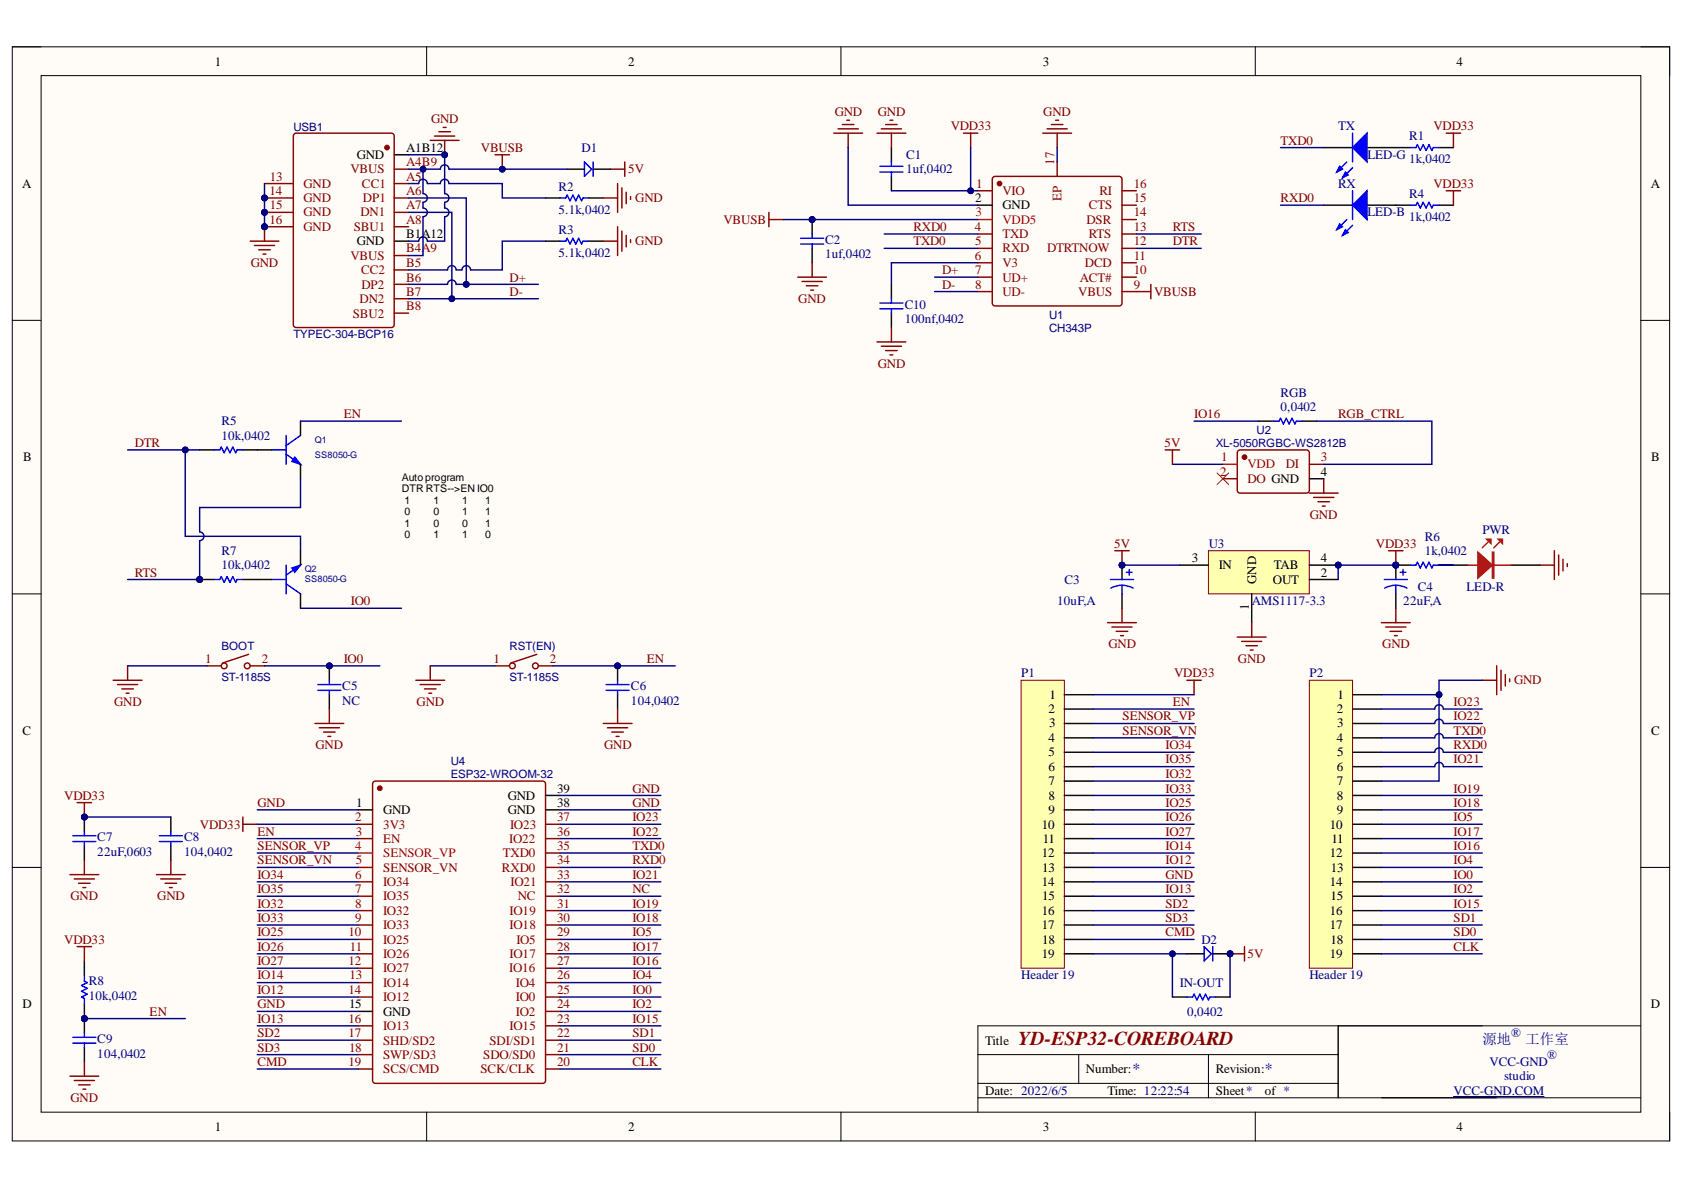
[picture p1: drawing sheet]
<svg xmlns="http://www.w3.org/2000/svg" width="297mm" height="210mm" viewBox="0 0 297 210" stroke-linecap="round" stroke-linejoin="round" font-family="sans-serif">
<defs><g id="words">
<text font-size="3.5" fill="#800000" x="179.6" y="184.3">YD-ESP32-COREBOARD</text>
<g font-size="2.8" fill="#000080">
<text x="199.7" y="189.5">*</text>
<text x="223.1" y="189.5">*</text>
</g>
<g font-size="2.5" fill="#000080">
<text x="261.5" y="184.1">源地</text>
<text x="269.1" y="184.1">工作室</text>
</g>
<g font-size="2.3">
<text x="37.9" y="11.6">1</text>
<text x="110.8" y="11.6">2</text>
<text x="183.9" y="11.6">3</text>
<text x="256.9" y="11.6">4</text>
<text x="62.9" y="28">GND</text>
<text x="71.6" y="26.8">A1B12</text>
<text x="3.9" y="33.1">A</text>
<text x="172" y="35.6">2</text>
<text x="291.2" y="33.1">A</text>
<text x="71.6" y="42">B1A12</text>
<text x="176.8" y="36.9">GND</text>
<text x="62.9" y="43.2">GND</text>
<text x="4.1" y="81.3">B</text>
<text x="233" y="83.9">4</text>
<text x="291.3" y="81.3">B</text>
<text x="210.2" y="99.2">3</text>
<text x="215" y="100.4">IN</text>
<text x="224.7" y="100.4">TAB</text>
<text x="233" y="101.7">2</text>
<text x="233" y="99.2">4</text>
<text x="220.3" y="107.6" transform="rotate(-90 220.3 107.6)">1</text>
<text x="221.6" y="103" transform="rotate(-90 221.6 103)">GND</text>
<text x="224.5" y="103">OUT</text>
<text x="185" y="125.8">2</text>
<text x="185.1" y="123.3">1</text>
<text x="235.8" y="125.8">2</text>
<text x="235.9" y="123.3">1</text>
<text x="4" y="129.6">C</text>
<text x="185" y="130.9">4</text>
<text x="185" y="128.3">3</text>
<text x="235.8" y="130.9">4</text>
<text x="235.9" y="128.3">3</text>
<text x="291.3" y="129.6">C</text>
<text x="185" y="133.4">5</text>
<text x="185" y="136">6</text>
<text x="235.8" y="136">6</text>
<text x="235.9" y="133.4">5</text>
<text x="62.8" y="142.3">1</text>
<text x="67.6" y="143.6">GND</text>
<text x="89.6" y="143.6">GND</text>
<text x="89.6" y="141.1">GND</text>
<text x="98.3" y="142.3">38</text>
<text x="98.3" y="139.8">39</text>
<text x="185" y="138.5">7</text>
<text x="185" y="141.1">8</text>
<text x="185" y="143.6">9</text>
<text x="235.8" y="138.5">7</text>
<text x="235.8" y="141.1">8</text>
<text x="235.8" y="143.6">9</text>
<text x="183.8" y="146.1">10</text>
<text x="183.9" y="148.7">11</text>
<text x="234.6" y="146.1">10</text>
<text x="234.8" y="148.7">11</text>
<text x="183.8" y="151.2">12</text>
<text x="183.9" y="153.8">13</text>
<text x="234.6" y="151.2">12</text>
<text x="234.8" y="153.8">13</text>
<text x="183.8" y="156.3">14</text>
<text x="183.8" y="161.4">16</text>
<text x="183.9" y="158.8">15</text>
<text x="234.6" y="156.3">14</text>
<text x="234.6" y="161.4">16</text>
<text x="234.7" y="158.8">15</text>
<text x="183.8" y="163.9">17</text>
<text x="183.9" y="166.4">18</text>
<text x="234.6" y="163.9">17</text>
<text x="234.7" y="166.4">18</text>
<text x="183.8" y="169">19</text>
<text x="234.6" y="169">19</text>
<text x="4" y="177.8">D</text>
<text x="61.6" y="177.8">15</text>
<text x="67.6" y="179.2">GND</text>
<text x="291.2" y="177.8">D</text>
<text x="173.8" y="184.3">Title</text>
<text x="191.5" y="189.3">Number:</text>
<text x="214.5" y="189.3">Revision:</text>
<text x="173.8" y="193.1">Date: 2022/6/5</text>
<text x="195.4" y="193.1">Time: 12:22:54</text>
<text x="214.5" y="193.1">Sheet*</text>
<text x="223.1" y="193.1">of *</text>
<text x="37.9" y="199.5">1</text>
<text x="110.8" y="199.5">2</text>
<text x="183.9" y="199.5">3</text>
<text x="256.9" y="199.5">4</text>
</g>
<g font-size="2.3" fill="#800000">
<text x="76" y="21.7">GND</text>
<text x="147.2" y="20.4">GND</text>
<text x="154.8" y="20.4">GND</text>
<text x="167.7" y="23">VDD33</text>
<text x="184" y="20.4">GND</text>
<text x="252.9" y="23">VDD33</text>
<text x="84.8" y="26.8">VBUSB</text>
<text x="225.9" y="25.5">TXD0</text>
<text x="110.8" y="30.6">5V</text>
<text x="112.1" y="35.6">GND</text>
<text x="225.9" y="35.6">RXD0</text>
<text x="252.9" y="33.1">VDD33</text>
<text x="127.6" y="39.4">VBUSB</text>
<text x="161.1" y="40.7">RXD0</text>
<text x="206.9" y="40.7">RTS</text>
<text x="44.2" y="47">GND</text>
<text x="112.1" y="43.2">GND</text>
<text x="161.1" y="43.2">TXD0</text>
<text x="206.9" y="43.2">DTR</text>
<text x="89.9" y="52.2">D-</text>
<text x="89.9" y="49.7">D+</text>
<text x="140.8" y="53.5">GND</text>
<text x="166.2" y="48.3">D+</text>
<text x="166.2" y="50.9">D-</text>
<text x="203.6" y="52.2">VBUSB</text>
<text x="154.8" y="64.9">GND</text>
<text x="60.6" y="73.7">EN</text>
<text x="210.7" y="73.7">IO16</text>
<text x="236" y="73.7">RGB_CTRL</text>
<text x="23.8" y="78.8">DTR</text>
<text x="205.4" y="78.8">5V</text>
<text x="231" y="91.5">GND</text>
<text x="23.8" y="101.7">RTS</text>
<text x="196.5" y="96.6">5V</text>
<text x="242.7" y="96.6">VDD33</text>
<text x="61.9" y="106.8">IO0</text>
<text x="60.6" y="116.9">IO0</text>
<text x="114.1" y="116.9">EN</text>
<text x="195.5" y="114.4">GND</text>
<text x="207.1" y="119.5">VDD33</text>
<text x="218.4" y="116.9">GND</text>
<text x="243.8" y="114.4">GND</text>
<text x="20.1" y="124.5">GND</text>
<text x="73.5" y="124.5">GND</text>
<text x="206.9" y="124.5">EN</text>
<text x="256.4" y="124.5">IO23</text>
<text x="267.1" y="120.7">GND</text>
<text x="198" y="127.1">SENSOR_VP</text>
<text x="198" y="129.6">SENSOR_VN</text>
<text x="256.4" y="129.6">TXD0</text>
<text x="256.4" y="127.1">IO22</text>
<text x="55.6" y="132.1">GND</text>
<text x="106.6" y="132.1">GND</text>
<text x="205.6" y="132.1">IO34</text>
<text x="205.6" y="134.7">IO35</text>
<text x="205.6" y="137.3">IO32</text>
<text x="256.4" y="134.7">IO21</text>
<text x="256.4" y="132.1">RXD0</text>
<text x="11.3" y="141.1">VDD33</text>
<text x="45.4" y="142.3">GND</text>
<text x="111.5" y="142.3">GND</text>
<text x="111.5" y="139.8">GND</text>
<text x="205.6" y="139.8">IO33</text>
<text x="205.6" y="142.3">IO25</text>
<text x="256.4" y="142.3">IO18</text>
<text x="256.4" y="139.8">IO19</text>
<text x="35.3" y="146.1">VDD33</text>
<text x="45.4" y="147.4">EN</text>
<text x="45.4" y="150">SENSOR_VP</text>
<text x="111.5" y="150">TXD0</text>
<text x="111.5" y="147.4">IO22</text>
<text x="111.5" y="144.9">IO23</text>
<text x="205.6" y="144.9">IO26</text>
<text x="205.6" y="147.4">IO27</text>
<text x="205.6" y="150">IO14</text>
<text x="256.4" y="150">IO16</text>
<text x="256.4" y="147.4">IO17</text>
<text x="256.4" y="144.9">IO5</text>
<text x="45.4" y="152.5">SENSOR_VN</text>
<text x="45.4" y="155">IO34</text>
<text x="111.5" y="155">IO21</text>
<text x="111.5" y="152.5">RXD0</text>
<text x="205.6" y="152.5">IO12</text>
<text x="205.6" y="155">GND</text>
<text x="256.4" y="155">IO0</text>
<text x="256.4" y="152.5">IO4</text>
<text x="12.4" y="158.8">GND</text>
<text x="27.7" y="158.8">GND</text>
<text x="45.4" y="157.6">IO35</text>
<text x="45.4" y="160.1">IO32</text>
<text x="111.5" y="160.1">IO19</text>
<text x="111.5" y="157.6">NC</text>
<text x="205.6" y="157.6">IO13</text>
<text x="205.6" y="160.1">SD2</text>
<text x="256.4" y="160.1">IO15</text>
<text x="256.4" y="157.6">IO2</text>
<text x="11.3" y="166.4">VDD33</text>
<text x="45.4" y="162.6">IO33</text>
<text x="45.4" y="165.2">IO25</text>
<text x="45.4" y="167.7">IO26</text>
<text x="111.5" y="167.7">IO17</text>
<text x="111.5" y="165.2">IO5</text>
<text x="111.5" y="162.6">IO18</text>
<text x="205.6" y="162.6">SD3</text>
<text x="205.6" y="165.2">CMD</text>
<text x="256.4" y="167.7">CLK</text>
<text x="256.4" y="165.2">SD0</text>
<text x="256.4" y="162.6">SD1</text>
<text x="45.4" y="170.2">IO27</text>
<text x="45.4" y="172.8">IO14</text>
<text x="111.5" y="172.8">IO4</text>
<text x="111.5" y="170.2">IO16</text>
<text x="220" y="169">5V</text>
<text x="26.4" y="179.2">EN</text>
<text x="45.4" y="175.3">IO12</text>
<text x="45.4" y="177.8">GND</text>
<text x="111.5" y="177.8">IO2</text>
<text x="111.5" y="175.3">IO0</text>
<text x="45.4" y="180.4">IO13</text>
<text x="45.4" y="183">SD2</text>
<text x="45.4" y="185.5">SD3</text>
<text x="111.5" y="185.5">SD0</text>
<text x="111.5" y="183">SD1</text>
<text x="111.5" y="180.4">IO15</text>
<text x="45.4" y="188.1">CMD</text>
<text x="111.5" y="188.1">CLK</text>
<text x="12.4" y="194.4">GND</text>
</g>
<g font-size="2.3" fill="#000080">
<text x="236" y="23">TX</text>
<text x="102.6" y="26.8">D1</text>
<text x="159.8" y="28">C1</text>
<text x="241.2" y="28">LED-G</text>
<text x="248.5" y="24.7">R1</text>
<text x="248.5" y="28.8">1k,0402</text>
<text x="98.5" y="33.6">R2</text>
<text x="159.8" y="30.6">1uf,0402</text>
<text x="236" y="33.1">RX</text>
<text x="248.5" y="34.9">R4</text>
<text x="98.5" y="37.7">5.1k,0402</text>
<text x="98.5" y="41.2">R3</text>
<text x="241.2" y="38.2">LED-B</text>
<text x="248.5" y="38.9">1k,0402</text>
<text x="98.5" y="45.3">5.1k,0402</text>
<text x="145.5" y="43">C2</text>
<text x="145.5" y="45.5">1uf,0402</text>
<text x="159.6" y="54.5">C10</text>
<text x="159.6" y="57">100nf,0402</text>
<text x="225.9" y="69.9">RGB</text>
<text x="39.1" y="75">R5</text>
<text x="39.1" y="77.5">10k,0402</text>
<text x="225.9" y="72.5">0,0402</text>
<text x="251.3" y="95.4">R6</text>
<text x="261.5" y="94.1">PWR</text>
<text x="39.1" y="97.9">R7</text>
<text x="39.1" y="100.4">10k,0402</text>
<text x="213.2" y="96.6">U3</text>
<text x="251.3" y="97.9">1k,0402</text>
<text x="186.5" y="106.8">10uF,A</text>
<text x="187.7" y="103">C3</text>
<text x="220.8" y="106.8">AMS1117-3.3</text>
<text x="247.5" y="106.8">22uF,A</text>
<text x="250.1" y="104.2">C4</text>
<text x="258.7" y="104.2">LED-R</text>
<text x="180.1" y="119.5">P1</text>
<text x="231" y="119.5">P2</text>
<text x="60.4" y="121.7">C5</text>
<text x="60.4" y="124.3">NC</text>
<text x="111.3" y="121.7">C6</text>
<text x="111.3" y="124.3">104,0402</text>
<text x="17.2" y="148.4">C7</text>
<text x="32.5" y="148.4">C8</text>
<text x="17.2" y="151">22uF,0603</text>
<text x="32.5" y="151">104,0402</text>
<text x="211.9" y="166.4">D2</text>
<text x="15.6" y="173.8">R8</text>
<text x="180.1" y="172.8">Header 19</text>
<text x="231" y="172.8">Header 19</text>
<text x="15.6" y="176.3">10k,0402</text>
<text x="208.1" y="174">IN-OUT</text>
<text x="209.4" y="179.2">0,0402</text>
<text x="17.2" y="184">C9</text>
<text x="266.6" y="183">®</text>
<text x="17.2" y="186.5">104,0402</text>
<text x="262.8" y="188.1">VCC-GND</text>
<text x="265.3" y="190.6">studio</text>
<text x="272.9" y="186.8">®</text>
<text x="256.4" y="193.1">VCC-GND.COM</text>
</g>
<g font-size="2.3" fill="#800">
<text x="71.6" y="29.3">A4B9</text>
<text x="186" y="29.1" transform="rotate(-90 186 29.1)">17</text>
<text x="47.5" y="34.4">14</text>
<text x="47.6" y="31.8">13</text>
<text x="53.5" y="35.6">GND</text>
<text x="53.5" y="33.1">GND</text>
<text x="61.8" y="30.6">VBUS</text>
<text x="63.8" y="33.1">CC1</text>
<text x="64" y="35.6">DP1</text>
<text x="71.6" y="34.4">A6</text>
<text x="71.6" y="31.8">A5</text>
<text x="172.2" y="33.1">1</text>
<text x="176.8" y="34.4">VIO</text>
<text x="187.2" y="35.5" transform="rotate(-90 187.2 35.5)">EP</text>
<text x="193.9" y="34.4">RI</text>
<text x="200" y="35.6">15</text>
<text x="200" y="33.1">16</text>
<text x="47.5" y="39.4">16</text>
<text x="47.6" y="36.9">15</text>
<text x="53.5" y="40.7">GND</text>
<text x="53.5" y="38.2">GND</text>
<text x="62.4" y="40.7">SBU1</text>
<text x="63.6" y="38.2">DN1</text>
<text x="71.6" y="39.4">A8</text>
<text x="71.6" y="36.9">A7</text>
<text x="171.9" y="40.7">4</text>
<text x="176.8" y="42">TXD</text>
<text x="191.6" y="39.4">DSR</text>
<text x="192.1" y="42">RTS</text>
<text x="192.1" y="36.9">CTS</text>
<text x="200" y="40.7">13</text>
<text x="200" y="38.2">14</text>
<text x="61.8" y="45.8">VBUS</text>
<text x="71.6" y="47">B5</text>
<text x="71.6" y="44.5">B4A9</text>
<text x="171.9" y="45.8">6</text>
<text x="172" y="43.2">5</text>
<text x="176.8" y="44.5">RXD</text>
<text x="176.8" y="47">V3</text>
<text x="184.7" y="44.5">DTRTNOW</text>
<text x="191.4" y="47">DCD</text>
<text x="200" y="45.8">11</text>
<text x="200" y="43.2">12</text>
<text x="63.4" y="53.5">DN2</text>
<text x="63.7" y="48.3">CC2</text>
<text x="63.8" y="50.9">DP2</text>
<text x="71.6" y="52.2">B7</text>
<text x="71.6" y="49.7">B6</text>
<text x="172" y="48.3">7</text>
<text x="172" y="50.9">8</text>
<text x="176.8" y="49.7">UD+</text>
<text x="176.8" y="52.2">UD-</text>
<text x="190.2" y="52.2">VBUS</text>
<text x="190.4" y="49.7">ACT#</text>
<text x="200" y="50.9">9</text>
<text x="200" y="48.3">10</text>
<text x="62.2" y="56">SBU2</text>
<text x="71.6" y="54.7">B8</text>
<text x="215.2" y="83.9">2</text>
<text x="226.8" y="82.6">DI</text>
<text x="233" y="81.3">3</text>
<text x="220" y="85.2">DO GND</text>
<text x="36.2" y="116.9">1</text>
<text x="46.2" y="116.9">2</text>
<text x="87" y="116.9">1</text>
<text x="97" y="116.9">2</text>
<text x="62.7" y="144.9">2</text>
<text x="62.7" y="147.4">3</text>
<text x="67.6" y="146.1">3V3</text>
<text x="67.6" y="148.7">EN</text>
<text x="89.8" y="148.7">IO22</text>
<text x="90" y="146.1">IO23</text>
<text x="98.3" y="150">35</text>
<text x="98.3" y="147.4">36</text>
<text x="98.3" y="144.9">37</text>
<text x="62.7" y="155">6</text>
<text x="62.7" y="152.5">5</text>
<text x="67.6" y="153.8">SENSOR_VN</text>
<text x="88.5" y="153.8">RXD0</text>
<text x="88.7" y="151.2">TXD0</text>
<text x="98.3" y="155">33</text>
<text x="98.3" y="152.5">34</text>
<text x="62.7" y="157.6">7</text>
<text x="62.7" y="160.1">8</text>
<text x="67.6" y="156.3">IO34</text>
<text x="67.6" y="158.8">IO35</text>
<text x="67.6" y="161.4">IO32</text>
<text x="89.9" y="161.4">IO19</text>
<text x="90.1" y="156.3">IO21</text>
<text x="91.3" y="158.8">NC</text>
<text x="98.3" y="160.1">31</text>
<text x="98.3" y="157.6">32</text>
<text x="61.5" y="165.2">10</text>
<text x="61.7" y="167.7">11</text>
<text x="62.7" y="162.6">9</text>
<text x="67.6" y="163.9">IO33</text>
<text x="67.6" y="166.4">IO25</text>
<text x="89.9" y="163.9">IO18</text>
<text x="91.1" y="166.4">IO5</text>
<text x="98.3" y="167.7">28</text>
<text x="98.3" y="165.2">29</text>
<text x="98.3" y="162.6">30</text>
<text x="61.5" y="170.2">12</text>
<text x="61.7" y="172.8">13</text>
<text x="67.6" y="169">IO26</text>
<text x="67.6" y="171.5">IO27</text>
<text x="89.8" y="171.5">IO16</text>
<text x="89.9" y="169">IO17</text>
<text x="98.3" y="172.8">26</text>
<text x="98.3" y="170.2">27</text>
<text x="61.5" y="175.3">14</text>
<text x="67.6" y="174">IO14</text>
<text x="67.6" y="176.6">IO12</text>
<text x="91" y="179.2">IO2</text>
<text x="91" y="176.6">IO0</text>
<text x="91" y="174">IO4</text>
<text x="98.3" y="177.8">24</text>
<text x="98.3" y="175.3">25</text>
<text x="61.5" y="180.4">16</text>
<text x="61.5" y="183">17</text>
<text x="61.6" y="185.5">18</text>
<text x="67.6" y="181.7">IO13</text>
<text x="67.6" y="184.3">SHD/SD2</text>
<text x="86.3" y="184.3">SDI/SD1</text>
<text x="89.9" y="181.7">IO15</text>
<text x="98.3" y="185.5">21</text>
<text x="98.3" y="183">22</text>
<text x="98.3" y="180.4">23</text>
<text x="61.5" y="188.1">19</text>
<text x="67.6" y="186.8">SWP/SD3</text>
<text x="67.6" y="189.3">SCS/CMD</text>
<text x="84.7" y="189.3">SCK/CLK</text>
<text x="85.2" y="186.8">SDO/SD0</text>
<text x="98.3" y="188.1">20</text>
</g>
<g font-size="2.3" fill="#f00">
<text x="172.1" y="38.2">3</text>
<text x="176.8" y="39.4">VDD5</text>
<text x="215.4" y="81.3">1</text>
<text x="220" y="82.6">VDD</text>
<text x="62.7" y="150">4</text>
<text x="67.6" y="151.2">SENSOR_VP</text>
</g>
<g font-size="2" fill="#000080">
<text x="51.8" y="23.1">USB1</text>
<text x="51.8" y="59.6">TYPEC-304-BCP16</text>
<text x="185" y="56.3">U1</text>
<text x="185" y="58.5">CH343P</text>
<text x="221.7" y="76.6">U2</text>
<text x="214.5" y="78.9">XL-5050RGBC-WS2812B</text>
<text x="39.1" y="114.7">BOOT</text>
<text x="89.9" y="114.7">RST(EN)</text>
<text x="39.1" y="120">ST-1185S</text>
<text x="89.9" y="120">ST-1185S</text>
<text x="79.5" y="135">U4</text>
<text x="79.5" y="137.3">ESP32-WROOM-32</text>
</g>
<g font-size="1.9">
<text x="70.9" y="84.8">Auto program</text>
<text x="70.9" y="86.8">DTR RTS--&gt;EN IO0</text>
<text x="71.4" y="88.9">1</text>
<text x="76.5" y="88.9">1</text>
<text x="81.5" y="88.9">1</text>
<text x="85.6" y="88.9">1</text>
<text x="71.4" y="90.9">0</text>
<text x="71.4" y="92.9">1</text>
<text x="71.4" y="95">0</text>
<text x="76.5" y="90.9">0</text>
<text x="76.5" y="92.9">0</text>
<text x="76.5" y="95">1</text>
<text x="81.5" y="90.9">1</text>
<text x="81.5" y="92.9">0</text>
<text x="81.5" y="95">1</text>
<text x="85.6" y="90.9">1</text>
<text x="85.6" y="92.9">1</text>
<text x="85.6" y="95">0</text>
</g>
<g font-size="1.6" fill="#000080">
<text x="55.6" y="78.2">Q1</text>
<text x="55.6" y="80.8">SS8050-G</text>
<text x="53.8" y="100.9">Q2</text>
<text x="53.8" y="102.6">SS8050-G</text>
</g>
</g></defs>
<path d="M2.2 8.3h292.3v193h-292.3z" fill-rule="evenodd" fill="#fffcf8"/>
<path d="M2.2 8.3h292.3v193h-292.3z" fill="none" stroke="#000" stroke-width=".18"/>
<path d="M7.3 13.3h282.1v182.9h-282.1z" fill-rule="evenodd" fill="#fffcf8"/>
<g fill="none" stroke="#000" stroke-width=".18">
<path d="M2.2 8.3h5.1M7.3 13.3h282.1v182.9h-282.1zM75.2 8.3v5M148.3 8.3v5M221.4 8.3v5M289.4 8.3h5.1v5M2.2 56.5h5.1M289.4 56.5h5.1M2.2 104.8h5.1M289.4 104.8h5.1M2.2 153h5.1M289.4 153h5.1"/>
<path d="M75.3 196.2v5.1M148.3 196.2v5.1M172.5 186h63.5M172.5 193.6h116.9M172.5 191.1h63.5M190.3 186v5.1M213.2 186v7.6M221.4 196.2v5.1M236 180.9v12.7M289.4 180.9h-116.9v15.3M294.5 196.2v5.1"/>
</g>
<path d="M256.4 193.4h16" fill="none" stroke="#000080" stroke-width=".18"/>
<path d="M233.5 26h5.1M241.1 26h7.6M253.8 26h2.6" fill="none" stroke="#000" stroke-width=".25"/>
<path d="M248.7 26h1.1l.2-.5 .5 1 .5-1 .5 1 .6-1 .5 1 .2-.5h1" fill="none" stroke="#00f" stroke-width=".25"/>
<path d="M238.6 26l2.5-2.5v5.1z" fill="#00f"/>
<path d="M237.6 28.6l-1.8 1.8M238.6 26l2.5-2.5v5.1zM238.6 29.6l-1.8 1.8" fill="none" stroke="#00f" stroke-width=".25"/>
<path d="M236.3 29.3l.5 .5-1 .6z" fill="#00f"/>
<path d="M236.3 29.3l.5 .5-1 .6z" fill="none" stroke="#00f" stroke-width=".25"/>
<path d="M237.3 30.4l.5 .5-1 .5z" fill="#00f"/>
<path d="M237.3 30.4l.5 .5-1 .5zM238.6 23.5v5.1M248.7 36.2h1.1l.2-.5 .5 1 .5-1 .5 1 .6-1 .5 1 .2-.5h1" fill="none" stroke="#00f" stroke-width=".25"/>
<path d="M233.5 36.2h5.1M241.1 36.2h7.6M253.8 36.2h2.6" fill="none" stroke="#000" stroke-width=".25"/>
<path d="M238.6 36.2l2.5-2.6v5.1z" fill="#00f"/>
<path d="M237.6 38.7l-1.8 1.8M238.6 36.2l2.5-2.6v5.1zM238.6 39.7l-1.8 1.8" fill="none" stroke="#00f" stroke-width=".25"/>
<path d="M236.3 39.5l.5 .5-1 .5z" fill="#00f"/>
<path d="M236.3 39.5l.5 .5-1 .5z" fill="none" stroke="#00f" stroke-width=".25"/>
<path d="M237.3 40.5l.5 .5-1 .5z" fill="#00f"/>
<path d="M238.6 33.6v5.1M237.3 40.5l.5 .5-1 .5z" fill="none" stroke="#00f" stroke-width=".25"/>
<path d="M107.7 29.8h2.5M110.2 28.6v2.5M196.6 97.1h2.6M197.9 97.1v2.6" fill="none" stroke="#800000" stroke-width=".25"/>
<circle cx="197.9" cy="99.7" r=".51" fill="#000080"/>
<circle cx="197.9" cy="99.7" r=".51" fill="none" stroke="#000080" stroke-width=".18"/>
<circle cx="236" cy="99.7" r=".51" fill="#000080"/>
<circle cx="236" cy="99.7" r=".51" fill="none" stroke="#000080" stroke-width=".18"/>
<path d="M213.2 97.1h17.8v7.7h-17.8z" fill-rule="evenodd" fill="#ffffb0"/>
<path d="M213.2 97.1h17.8v7.7h-17.8z" fill="none" stroke="#800000" stroke-width=".18"/>
<path d="M208.1 99.7h5.1M231 99.7h5M220.8 104.8v5M231 102.2h5" fill="none" stroke="#000" stroke-width=".25"/>
<circle cx="236" cy="99.7" r=".51" fill="#000080"/>
<circle cx="236" cy="99.7" r=".51" fill="none" stroke="#000080" stroke-width=".18"/>
<circle cx="197.9" cy="99.7" r=".51" fill="#000080"/>
<circle cx="197.9" cy="99.7" r=".51" fill="none" stroke="#000080" stroke-width=".18"/>
<path d="M197.9 99.7v2.5" fill="none" stroke="#000" stroke-width=".25"/>
<circle cx="197.9" cy="99.7" r=".51" fill="#000080"/>
<circle cx="197.9" cy="99.7" r=".51" fill="none" stroke="#000080" stroke-width=".18"/>
<path d="M197.9 104.8v2.5" fill="none" stroke="#000" stroke-width=".25"/>
<path d="M195.9 102.2h4M197.9 103.2l.8 .1 1.2 .4M197.9 103.2l-.8 .1-1.2 .4M197.9 103.2v1.6M198.7 100.9h1M199.2 100.4v1.1" fill="none" stroke="#00f" stroke-width=".25"/>
<path d="M195.4 109.8h5M196.1 110.6h3.6M196.9 111.4h2M197.7 112.1h.5M197.9 107.3v2.5" fill="none" stroke="#800000" stroke-width=".25"/>
<circle cx="246.2" cy="99.7" r=".51" fill="#000080"/>
<circle cx="246.2" cy="99.7" r=".51" fill="none" stroke="#000080" stroke-width=".18"/>
<path d="M246.2 99.7v2.5" fill="none" stroke="#000" stroke-width=".25"/>
<circle cx="246.2" cy="99.7" r=".51" fill="#000080"/>
<circle cx="246.2" cy="99.7" r=".51" fill="none" stroke="#000080" stroke-width=".18"/>
<path d="M246.2 104.8v2.5" fill="none" stroke="#000" stroke-width=".25"/>
<path d="M244.2 102.2h4M246.2 103.2l.8 .1 1.2 .4M246.2 103.2l-.8 .1-1.2 .4M246.2 103.2v1.6M247 100.9h1M247.5 100.4v1.1" fill="none" stroke="#00f" stroke-width=".25"/>
<path d="M271.6 99.7h2.6M274.2 97.1v5.1M274.9 97.9v3.6M275.7 98.7v2M276.5 99.4v.5M243.7 109.8h5M244.4 110.6h3.6M245.2 111.4h2M246 112.1h.5M246.2 107.3v2.5" fill="none" stroke="#800000" stroke-width=".25"/>
<circle cx="246.2" cy="99.7" r=".51" fill="#000080"/>
<circle cx="246.2" cy="99.7" r=".51" fill="none" stroke="#000080" stroke-width=".18"/>
<path d="M246.2 99.7h2.5" fill="none" stroke="#000" stroke-width=".25"/>
<circle cx="246.2" cy="99.7" r=".51" fill="#000080"/>
<circle cx="246.2" cy="99.7" r=".51" fill="none" stroke="#000080" stroke-width=".18"/>
<path d="M253.8 99.7h5.1M266.5 99.7h5.1" fill="none" stroke="#000" stroke-width=".25"/>
<path d="M248.7 99.7h1.1l.2-.5 .5 1 .5-1 .5 1 .6-1 .5 1 .2-.5h1" fill="none" stroke="#00f" stroke-width=".25"/>
<path d="M258.9 99.7h7.6M262.5 95.6l-1 1M264.5 95.6l-1 1" fill="none" stroke="#f00" stroke-width=".25"/>
<path d="M260.7 97.4l2.5 2.3-2.5 2.3z" fill="#f00"/>
<path d="M260.7 97.4l2.5 2.3-2.5 2.3zM263.2 97.4h.3v4.6h-.3zM263.4 97.4v4.6" fill="none" stroke="#f00" stroke-width=".25"/>
<path d="M264.3 95.1h.7v.8z" fill="#f00"/>
<path d="M264.3 95.1h.7v.8z" fill="none" stroke="#f00" stroke-width=".25"/>
<path d="M262.2 95.1h.8v.8z" fill="#f00"/>
<path d="M262.2 95.1h.8v.8z" fill="none" stroke="#f00" stroke-width=".25"/>
<path d="M218.2 112.4h5.1M219 113.1h3.6M219.8 113.9h2M220.5 114.7h.5M220.8 109.8v2.6" fill="none" stroke="#800000" stroke-width=".25"/>
<path d="M35.2 79.4h2.6M42.8 79.4h2.6" fill="none" stroke="#000" stroke-width=".25"/>
<path d="M37.8 79.4h1l.2-.5 .5 1 .5-1 .6 1 .5-1 .5 1 .2-.5h1" fill="none" stroke="#00f" stroke-width=".25"/>
<circle cx="35.2" cy="102.2" r=".51" fill="#000080"/>
<circle cx="35.2" cy="102.2" r=".51" fill="none" stroke="#000080" stroke-width=".18"/>
<path d="M35.2 102.2h2.6" fill="none" stroke="#000" stroke-width=".25"/>
<circle cx="35.2" cy="102.2" r=".51" fill="#000080"/>
<circle cx="35.2" cy="102.2" r=".51" fill="none" stroke="#000080" stroke-width=".18"/>
<path d="M42.8 102.2h2.6" fill="none" stroke="#000" stroke-width=".25"/>
<path d="M47.9 79.4h2.6M50.5 76.8v5.1M53 76.8l-2.5 1.8M50.5 80.1l2.5 1.8M37.8 102.2h1l.2-.5 .5 1 .5-1 .6 1 .5-1 .5 1 .2-.5h1" fill="none" stroke="#00f" stroke-width=".25"/>
<path d="M52 80.6l1 1.3-1.5-.5z" fill="#00f"/>
<path d="M50.5 99.7v5.1M52 80.6l1 1.3-1.5-.5zM53 99.7l-2.5 1.8M47.9 102.2h2.6M50.5 103l2.5 1.8" fill="none" stroke="#00f" stroke-width=".25"/>
<path d="M45.4 79.4h2.5M53 74.3v2.5M53 81.9v2.5" fill="none" stroke="#000" stroke-width=".25"/>
<path d="M51.5 100.2l1.5-.5-1 1.2z" fill="#00f"/>
<path d="M51.5 100.2l1.5-.5-1 1.2z" fill="none" stroke="#00f" stroke-width=".25"/>
<path d="M53 97.1v2.6M45.4 102.2h2.5M53 104.8v2.5" fill="none" stroke="#000" stroke-width=".25"/>
<path d="M20 120h5M22.5 117.5v2.5M73.3 120h5.1M75.9 117.5v2.5M20.7 120.8h3.6M21.5 121.5h2M22.3 122.3h.5M74.1 120.8h3.6M74.9 121.5h2M75.6 122.3h.5" fill="none" stroke="#800000" stroke-width=".25"/>
<circle cx="58.1" cy="117.5" r=".51" fill="#000080"/>
<circle cx="58.1" cy="117.5" r=".51" fill="none" stroke="#000080" stroke-width=".18"/>
<path d="M58.1 117.5v2.5M58.1 122.5v2.6" fill="none" stroke="#000" stroke-width=".25"/>
<circle cx="58.1" cy="117.5" r=".51" fill="#000080"/>
<circle cx="58.1" cy="117.5" r=".51" fill="none" stroke="#000080" stroke-width=".18"/>
<path d="M58.1 120v.8M56.1 120.8h4M56.1 121.8h4M58.1 121.8v.7" fill="none" stroke="#00f" stroke-width=".25"/>
<circle cx="108.9" cy="117.5" r=".51" fill="#000080"/>
<circle cx="108.9" cy="117.5" r=".51" fill="none" stroke="#000080" stroke-width=".18"/>
<path d="M108.9 117.5v2.5M108.9 122.5v2.6" fill="none" stroke="#000" stroke-width=".25"/>
<circle cx="108.9" cy="117.5" r=".51" fill="#000080"/>
<circle cx="108.9" cy="117.5" r=".51" fill="none" stroke="#000080" stroke-width=".18"/>
<path d="M108.9 120v.8M106.9 120.8h4.1M106.9 121.8h4.1M108.9 121.8v.7" fill="none" stroke="#00f" stroke-width=".25"/>
<g fill="none" stroke="#800000" stroke-width=".25">
<path d="M75.9 24.8h5.1M76.7 24h3.5M77.4 23.2h2M78.2 22.5h.5M78.4 24.8v2.5M55.6 127.6h5M56.3 128.4h3.6M57.1 129.1h2M57.8 129.9h.5M58.1 125.1v2.5M106.4 127.6h5.1M107.2 128.4h3.5"/>
<path d="M107.9 129.1h2M108.7 129.9h.5M108.9 125.1v2.5"/>
</g>
<circle cx="78.4" cy="27.3" r=".51" fill="#000080"/>
<circle cx="78.4" cy="27.3" r=".51" fill="none" stroke="#000080" stroke-width=".18"/>
<path d="M46.7 40v2.5M44.1 42.5h5.1M44.9 43.3h3.5M45.6 44.1h2.1M46.4 44.8h.5" fill="none" stroke="#800000" stroke-width=".25"/>
<circle cx="46.7" cy="40" r=".51" fill="#000080"/>
<circle cx="46.7" cy="40" r=".51" fill="none" stroke="#000080" stroke-width=".18"/>
<path d="M103.1 28.6l1.3 1.2-1.3 1.3zM104.6 28.6v2.5M224.6 74.3h1l.3-.5 .5 1 .5-1 .5 1 .5-1 .5 1 .3-.5h1" fill="none" stroke="#00f" stroke-width=".25"/>
<path d="M100 29.8h3.1M104.6 29.8h3.1M222.1 74.3h2.5M229.7 74.3h2.5" fill="none" stroke="#000" stroke-width=".25"/>
<path d="M255.1 23.5h2.5M255.1 33.6h2.5M256.4 23.5v2.5M256.4 33.6v2.6M231 87h5M231.7 87.7h3.6M232.5 88.5h2M233.2 89.3h.5M233.5 84.4v2.6M244.9 97.1h2.6M246.2 97.1v2.6" fill="none" stroke="#800000" stroke-width=".25"/>
<path d="M214.7 83.4l2 2.1M216.7 83.4l-2 2.1" fill="none" stroke="#f00" stroke-width=".18"/>
<circle cx="246.2" cy="99.7" r=".51" fill="#000080"/>
<circle cx="246.2" cy="99.7" r=".51" fill="none" stroke="#000080" stroke-width=".18"/>
<path d="M218.3 79.6l.4-.2h12l.3 .5-.1 6.8-.5 .3-11.9-.1-.3-.4z" fill="none" stroke="#800" stroke-width=".25"/>
<circle cx="219.5" cy="80.6" r=".38" fill="#800"/>
<g fill="none" stroke="#800" stroke-width=".25">
<path d="M215.7 84.4h2.5M231 81.9h2.5"/>
<circle cx="219.5" cy="80.6" r=".38"/>
</g>
<path d="M215.7 81.9h2.5" fill="none" stroke="#f00" stroke-width=".25"/>
<path d="M96.2 34.9h2.6M103.8 34.9h2.6M96.2 42.5h2.6M103.8 42.5h2.6M231 84.4h2.5" fill="none" stroke="#000" stroke-width=".25"/>
<path d="M98.8 34.9h1l.2-.5 .5 1 .6-1 .5 1 .5-1 .5 1 .2-.5h1M98.8 42.5h1l.2-.5 .5 1 .6-1 .5 1 .5-1 .5 1 .2-.5h1" fill="none" stroke="#00f" stroke-width=".25"/>
<path d="M87.3 27.3h2.6M88.6 27.3v2.5M106.4 34.9h2.5M108.9 32.4v5.1M108.9 40v5.1M109.7 33.1v3.6M110.5 33.9v2M111.2 34.7v.5M106.4 42.5h2.5M109.7 40.8v3.5M110.5 41.5v2.1M111.2 42.3v.5" fill="none" stroke="#800000" stroke-width=".25"/>
<circle cx="88.6" cy="29.8" r=".51" fill="#000080"/>
<circle cx="88.6" cy="29.8" r=".51" fill="none" stroke="#000080" stroke-width=".18"/>
<circle cx="46.7" cy="40" r=".51" fill="#000080"/>
<circle cx="46.7" cy="40" r=".51" fill="none" stroke="#000080" stroke-width=".18"/>
<circle cx="46.7" cy="37.5" r=".51" fill="#000080"/>
<circle cx="46.7" cy="37.5" r=".51" fill="none" stroke="#000080" stroke-width=".18"/>
<circle cx="46.7" cy="34.9" r=".51" fill="#000080"/>
<circle cx="46.7" cy="34.9" r=".51" fill="none" stroke="#000080" stroke-width=".18"/>
<path d="M46.7 40h5" fill="none" stroke="#800" stroke-width=".25"/>
<circle cx="46.7" cy="40" r=".51" fill="#000080"/>
<circle cx="46.7" cy="40" r=".51" fill="none" stroke="#000080" stroke-width=".18"/>
<path d="M46.7 37.5h5" fill="none" stroke="#800" stroke-width=".25"/>
<circle cx="46.7" cy="37.5" r=".51" fill="#000080"/>
<circle cx="46.7" cy="37.5" r=".51" fill="none" stroke="#000080" stroke-width=".18"/>
<path d="M46.7 34.9h5" fill="none" stroke="#800" stroke-width=".25"/>
<circle cx="46.7" cy="34.9" r=".51" fill="#000080"/>
<circle cx="46.7" cy="34.9" r=".51" fill="none" stroke="#000080" stroke-width=".18"/>
<path d="M46.7 32.4h5M69.5 32.4h2.6M69.5 40h2.6M69.5 37.5h2.6M69.5 34.9h2.6M69.5 29.8h2.6M69.5 55.2h2.6M69.5 52.7h2.6M69.5 50.2h2.6M69.5 47.6h2.6M69.5 45.1h2.6" fill="none" stroke="#800" stroke-width=".25"/>
<path d="M69.5 27.3h2.6M69.5 42.5h2.6" fill="none" stroke="#000" stroke-width=".25"/>
<circle cx="68.3" cy="26" r=".38" fill="#800"/>
<g fill="none" stroke="#800" stroke-width=".25">
<path d="M52 23.6l17-.1 .5 .2v33.6l-.2 .4-17.1 .1-.4-.3-.1-33.5zM65.8 138l.4-.2h29.5l.5 .2v52.6l-.2 .4-29.8 .1-.4-.3z"/>
<circle cx="68.3" cy="26" r=".38"/>
</g>
<circle cx="67" cy="139" r=".38" fill="#800"/>
<g fill="none" stroke="#800" stroke-width=".25">
<path d="M63.2 145.4h2.5M63.2 147.9h2.5M63.2 153h2.5M63.2 155.5h2.5M63.2 158.1h2.5M96.2 145.4h2.6M96.2 147.9h2.6M96.2 153h2.6M96.2 155.5h2.6M96.2 158.1h2.6M96.2 150.5h2.6M63.2 160.6h2.5"/>
<path d="M63.2 163.2h2.5M63.2 165.7h2.5M63.2 168.2h2.5M63.2 170.8h2.5M63.2 173.3h2.5M63.2 175.9h2.5M96.2 160.6h2.6M96.2 163.2h2.6M96.2 165.7h2.6M96.2 168.2h2.6M96.2 170.8h2.6M96.2 173.3h2.6"/>
<path d="M96.2 175.9h2.6M96.2 178.4h2.6M63.2 180.9h2.5M63.2 183.5h2.5M63.2 186h2.5M63.2 188.6h2.5M96.2 180.9h2.6M96.2 183.5h2.6M96.2 186h2.6M96.2 188.6h2.6"/>
<circle cx="67" cy="139" r=".38"/>
</g>
<path d="M63.2 142.8h2.5M96.2 142.8h2.6M96.2 140.3h2.6M63.2 178.4h2.5" fill="none" stroke="#000" stroke-width=".25"/>
<path d="M63.2 150.5h2.5" fill="none" stroke="#f00" stroke-width=".25"/>
<circle cx="14.9" cy="179.7" r=".51" fill="#000080"/>
<circle cx="14.9" cy="179.7" r=".51" fill="none" stroke="#000080" stroke-width=".18"/>
<path d="M14.9 177.1v2.6" fill="none" stroke="#000" stroke-width=".25"/>
<circle cx="14.9" cy="179.7" r=".51" fill="#000080"/>
<circle cx="14.9" cy="179.7" r=".51" fill="none" stroke="#000080" stroke-width=".18"/>
<path d="M14.9 169.5v2.5" fill="none" stroke="#000" stroke-width=".25"/>
<path d="M14.9 172.1v1l.5 .2-1 .5 1 .5-1 .5 1 .6-1 .5 .5 .2v1" fill="none" stroke="#00f" stroke-width=".25"/>
<circle cx="14.9" cy="179.7" r=".51" fill="#000080"/>
<circle cx="14.9" cy="179.7" r=".51" fill="none" stroke="#000080" stroke-width=".18"/>
<path d="M14.9 179.7v2.5M14.9 184.7v2.6" fill="none" stroke="#000" stroke-width=".25"/>
<circle cx="14.9" cy="179.7" r=".51" fill="#000080"/>
<circle cx="14.9" cy="179.7" r=".51" fill="none" stroke="#000080" stroke-width=".18"/>
<path d="M12.8 183h4.1M12.8 184h4.1M14.9 182.2v.8M14.9 184v.7" fill="none" stroke="#00f" stroke-width=".25"/>
<path d="M12.3 189.8h5.1M13.1 190.6h3.6M13.9 191.4h2M14.6 192.1h.5M14.9 187.3v2.5" fill="none" stroke="#800000" stroke-width=".25"/>
<circle cx="14.9" cy="144.1" r=".51" fill="#000080"/>
<circle cx="14.9" cy="144.1" r=".51" fill="none" stroke="#000080" stroke-width=".18"/>
<path d="M14.9 144.1v2.6M14.9 149.2v2.5" fill="none" stroke="#000" stroke-width=".25"/>
<circle cx="14.9" cy="144.1" r=".51" fill="#000080"/>
<circle cx="14.9" cy="144.1" r=".51" fill="none" stroke="#000080" stroke-width=".18"/>
<path d="M12.8 147.4h4.1M12.8 148.4h4.1M14.9 146.7v.7M14.9 148.4v.8" fill="none" stroke="#00f" stroke-width=".25"/>
<path d="M12.3 154.3h5.1M13.1 155h3.6M13.6 141.6h2.6M13.9 155.8h2M14.6 156.6h.5M14.9 141.6v2.5M14.9 151.7v2.6" fill="none" stroke="#800000" stroke-width=".25"/>
<circle cx="14.9" cy="144.1" r=".51" fill="#000080"/>
<circle cx="14.9" cy="144.1" r=".51" fill="none" stroke="#000080" stroke-width=".18"/>
<path d="M30.1 144.1v2.6M30.1 149.2v2.5" fill="none" stroke="#000" stroke-width=".25"/>
<path d="M28.1 147.4h4.1M28.1 148.4h4.1M30.1 146.7v.7M30.1 148.4v.8" fill="none" stroke="#00f" stroke-width=".25"/>
<path d="M27.6 154.3h5.1M28.4 155h3.5M29.1 155.8h2M29.9 156.6h.5M30.1 151.7v2.6M42.8 144.1v2.6M42.8 145.4h2.6M13.6 167h2.6M14.9 167v2.5" fill="none" stroke="#800000" stroke-width=".25"/>
<path d="M180.1 120h7.6v50.8h-7.6z" fill-rule="evenodd" fill="#ffffb0"/>
<path d="M180.1 120h7.6v50.8h-7.6z" fill="none" stroke="#800000" stroke-width=".18"/>
<g fill="none" stroke="#000" stroke-width=".25">
<path d="M187.7 122.5h5.1M187.7 125.1h5.1M187.7 127.6h5.1M187.7 130.1h5.1M187.7 132.7h5.1M187.7 135.2h5.1M187.7 137.8h5.1M187.7 140.3h5.1M187.7 142.9h5.1M187.7 145.4h5.1M187.7 147.9h5.1M187.7 150.5h5.1"/>
<path d="M187.7 153h5.1M187.7 155.5h5.1M187.7 158.1h5.1M187.7 160.6h5.1M187.7 163.2h5.1M187.7 165.7h5.1M187.7 168.2h5.1"/>
</g>
<path d="M231 120h7.6v50.8h-7.6z" fill-rule="evenodd" fill="#ffffb0"/>
<path d="M231 120h7.6v50.8h-7.6z" fill="none" stroke="#800000" stroke-width=".18"/>
<g fill="none" stroke="#000" stroke-width=".25">
<path d="M238.6 122.5h5.1M238.6 125.1h5.1M238.6 127.6h5.1M238.6 130.1h5.1M238.6 132.7h5.1M238.6 135.2h5.1M238.6 137.8h5.1M238.6 140.3h5.1M238.6 142.9h5.1M238.6 145.4h5.1M238.6 147.9h5.1M238.6 150.5h5.1"/>
<path d="M238.6 153h5.1M238.6 155.5h5.1M238.6 158.1h5.1M238.6 160.6h5.1M238.6 163.2h5.1M238.6 165.7h5.1M238.6 168.2h5.1"/>
</g>
<path d="M209.3 120h2.6M210.6 120v2.5M217 168.2h2.5M219.5 167v2.5" fill="none" stroke="#800000" stroke-width=".25"/>
<circle cx="217" cy="168.2" r=".51" fill="#000080"/>
<circle cx="217" cy="168.2" r=".51" fill="none" stroke="#000080" stroke-width=".18"/>
<circle cx="217" cy="168.2" r=".51" fill="#000080"/>
<circle cx="217" cy="168.2" r=".51" fill="none" stroke="#000080" stroke-width=".18"/>
<path d="M212.4 167l1.3 1.2-1.3 1.3zM213.9 167v2.5" fill="none" stroke="#00f" stroke-width=".25"/>
<path d="M209.3 168.2h3.1M213.9 168.2h3.1" fill="none" stroke="#000" stroke-width=".25"/>
<circle cx="217" cy="168.2" r=".51" fill="#000080"/>
<circle cx="217" cy="168.2" r=".51" fill="none" stroke="#000080" stroke-width=".18"/>
<path d="M206.8 175.9h2.5M214.4 175.9h2.6" fill="none" stroke="#000" stroke-width=".25"/>
<path d="M209.3 175.9h1.1l.2-.5 .5 1 .5-1 .5 1 .5-1 .6 1 .2-.5h1" fill="none" stroke="#00f" stroke-width=".25"/>
<path d="M261.5 120h2.5M264 117.5v5M264.8 118.2v3.6M265.5 119v2M266.3 119.7v.5" fill="none" stroke="#800000" stroke-width=".25"/>
<circle cx="143.2" cy="38.7" r=".51" fill="#000080"/>
<circle cx="143.2" cy="38.7" r=".51" fill="none" stroke="#000080" stroke-width=".18"/>
<path d="M143.3 38.7v2.6" fill="none" stroke="#000" stroke-width=".25"/>
<circle cx="143.2" cy="38.7" r=".51" fill="#000080"/>
<circle cx="143.2" cy="38.7" r=".51" fill="none" stroke="#000080" stroke-width=".18"/>
<path d="M143.3 43.8v2.5" fill="none" stroke="#000" stroke-width=".25"/>
<path d="M141.2 43h4.1M141.2 42h4.1M143.3 41.3v.7M143.3 43v.8" fill="none" stroke="#00f" stroke-width=".25"/>
<path d="M140.7 48.9h5.1M141.5 49.6h3.5M142.2 50.4h2.1M143 51.2h.5M143.3 46.3v2.6" fill="none" stroke="#800000" stroke-width=".25"/>
<path d="M175.1 31.4l.4-.3 22.2 .1 .2 .4-.1 22.1-.4 .3-22.1-.1-.3-.4z" fill="none" stroke="#800" stroke-width=".25"/>
<circle cx="176.3" cy="32.4" r=".38" fill="#800"/>
<g fill="none" stroke="#800" stroke-width=".25">
<path d="M172.5 33.6h2.5M186.5 28.6v2.5M197.9 33.6h2.5M197.9 38.7h2.5M197.9 36.2h2.5M172.5 41.3h2.5M172.5 43.8h2.5M172.5 46.4h2.5M172.5 48.9h2.5M172.5 51.4h2.5M197.9 41.3h2.5M197.9 43.8h2.5"/>
<path d="M197.9 46.4h2.5M197.9 48.9h2.5M197.9 51.4h2.5M36.5 117.5h2.5M43.9 115.4l-4.6 1.5M44.1 117.5h2.6M87.3 117.5h2.6M94.7 115.4l-4.6 1.5M95 117.5h2.5"/>
<circle cx="176.3" cy="32.4" r=".38"/>
<circle cx="39.5" cy="117.5" r=".51"/>
<circle cx="43.6" cy="117.5" r=".51"/>
<circle cx="90.4" cy="117.5" r=".51"/>
<circle cx="94.4" cy="117.5" r=".51"/>
</g>
<path d="M157.2 26v2.6M157.2 31.1v2.5M172.5 36.2h2.5M157.2 50.2v2.5M157.2 55.2v2.6" fill="none" stroke="#000" stroke-width=".25"/>
<path d="M172.5 38.7h2.5" fill="none" stroke="#f00" stroke-width=".25"/>
<g fill="none" stroke="#800000" stroke-width=".25">
<path d="M135.6 37.5v2.5M135.6 38.7h2.6M147.1 23.5h5M147.8 22.7h3.6M148.6 22h2M149.4 21.2h.5M149.6 23.5v2.5M154.7 23.5h5.1M155.5 22.7h3.5M156.2 22h2M157 21.2h.5M157.2 23.5v2.5"/>
<path d="M183.9 23.5h5.1M184.7 22.7h3.5M185.4 22h2.1M186.2 21.2h.5M186.5 23.5v2.5M157.2 57.8v2.5M200.4 51.4h2.6M203 50.2v2.5M154.7 60.3h5.1M155.5 61.1h3.5M156.2 61.8h2M157 62.6h.5"/>
</g>
<path d="M155.2 29.3h4.1M155.2 30.3h4.1M157.2 28.6v.7M157.2 30.3v.8M155.2 54.5h4.1M155.2 53.5h4.1M157.2 52.7v.8M157.2 54.5v.7" fill="none" stroke="#00f" stroke-width=".25"/>
<path d="M206.8 168.2v7.7" fill="none" stroke="#000080" stroke-width=".25"/>
<circle cx="206.8" cy="168.2" r=".51" fill="#000080"/>
<circle cx="206.8" cy="168.2" r=".51" fill="none" stroke="#000080" stroke-width=".18"/>
<path d="M14.9 179.7h17.8" fill="none" stroke="#000080" stroke-width=".25"/>
<circle cx="14.9" cy="179.7" r=".51" fill="#000080"/>
<circle cx="14.9" cy="179.7" r=".51" fill="none" stroke="#000080" stroke-width=".18"/>
<path d="M14.9 144.1h15.2" fill="none" stroke="#000080" stroke-width=".25"/>
<circle cx="14.9" cy="144.1" r=".51" fill="#000080"/>
<circle cx="14.9" cy="144.1" r=".51" fill="none" stroke="#000080" stroke-width=".18"/>
<path d="M22.5 117.5h14M22.5 102.2h12.7" fill="none" stroke="#000080" stroke-width=".25"/>
<circle cx="35.2" cy="102.2" r=".51" fill="#000080"/>
<circle cx="35.2" cy="102.2" r=".51" fill="none" stroke="#000080" stroke-width=".18"/>
<path d="M22.5 79.4h12.7" fill="none" stroke="#000080" stroke-width=".25"/>
<circle cx="32.7" cy="79.4" r=".51" fill="#000080"/>
<circle cx="32.7" cy="79.4" r=".51" fill="none" stroke="#000080" stroke-width=".18"/>
<path d="M32.7 79.4v15.2h20.3v2.5" fill="none" stroke="#000080" stroke-width=".25"/>
<circle cx="32.7" cy="79.4" r=".51" fill="#000080"/>
<circle cx="32.7" cy="79.4" r=".51" fill="none" stroke="#000080" stroke-width=".18"/>
<path d="M53 84.4v5.1h-17.8v4.3a.76 .76 0 0 1 .8 .8 .76 .76 0 0 1-.8 .8v6.8" fill="none" stroke="#000080" stroke-width=".25"/>
<circle cx="35.2" cy="102.2" r=".51" fill="#000080"/>
<circle cx="35.2" cy="102.2" r=".51" fill="none" stroke="#000080" stroke-width=".18"/>
<g fill="none" stroke="#000080" stroke-width=".25">
<path d="M46.7 117.5h20.3M45.4 158.1h17.8M45.4 155.5h17.8M45.4 153h17.8M45.4 150.5h17.8M45.4 147.9h17.8M45.4 145.4h17.8M45.4 142.8h17.8M45.4 178.4h17.8M45.4 175.9h17.8M45.4 173.3h17.8M45.4 170.8h17.8"/>
<path d="M45.4 168.2h17.8M45.4 165.7h17.8M45.4 163.2h17.8M45.4 160.6h17.8M45.4 188.6h17.8M45.4 186h17.8M45.4 183.5h17.8M45.4 180.9h17.8"/>
</g>
<circle cx="58.1" cy="117.5" r=".51" fill="#000080"/>
<circle cx="58.1" cy="117.5" r=".51" fill="none" stroke="#000080" stroke-width=".18"/>
<path d="M72.1 37.5h7.6v15.2h-7.6M53 74.3h17.8M53 107.3h17.8" fill="none" stroke="#000080" stroke-width=".25"/>
<circle cx="79.7" cy="52.7" r=".51" fill="#000080"/>
<circle cx="79.7" cy="52.7" r=".51" fill="none" stroke="#000080" stroke-width=".18"/>
<path d="M72.1 34.9h10.1v15.3h-1.7a.76 .76 0 0 0-.8-.8 .76 .76 0 0 0-.8 .8h-6.8" fill="none" stroke="#000080" stroke-width=".25"/>
<circle cx="82.2" cy="50.2" r=".51" fill="#000080"/>
<circle cx="82.2" cy="50.2" r=".51" fill="none" stroke="#000080" stroke-width=".18"/>
<path d="M74.6 29.8v4.4a.76 .76 0 0 1 .8 .7 .76 .76 0 0 1-.8 .8v1a.76 .76 0 0 1 .8 .8 .76 .76 0 0 1-.8 .7v6.9h-2.5M96.2 42.5h-7.6v5.1h-5.6a.76 .76 0 0 0-.8-.7 .76 .76 0 0 0-.7 .7h-1a.76 .76 0 0 0-.8-.7 .76 .76 0 0 0-.8 .7h-6.8" fill="none" stroke="#000080" stroke-width=".25"/>
<circle cx="74.6" cy="29.8" r=".51" fill="#000080"/>
<circle cx="74.6" cy="29.8" r=".51" fill="none" stroke="#000080" stroke-width=".18"/>
<path d="M72.1 27.3h6.3v6.9a.76 .76 0 0 1 .8 .7 .76 .76 0 0 1-.8 .8v1a.76 .76 0 0 1 .8 .8 .76 .76 0 0 1-.8 .7v4.3h-3a.76 .76 0 0 0-.8-.7 .76 .76 0 0 0-.7 .7h-1.8" fill="none" stroke="#000080" stroke-width=".25"/>
<circle cx="78.4" cy="27.3" r=".51" fill="#000080"/>
<circle cx="78.4" cy="27.3" r=".51" fill="none" stroke="#000080" stroke-width=".18"/>
<path d="M72.1 32.4h1.8a.76 .76 0 0 1 .7-.8 .76 .76 0 0 1 .8 .8h2.3a.76 .76 0 0 1 .7-.8 .76 .76 0 0 1 .8 .8h9.4v2.5h7.6M79.7 52.7h15.3M75.9 117.5h11.4" fill="none" stroke="#000080" stroke-width=".25"/>
<circle cx="79.7" cy="52.7" r=".51" fill="#000080"/>
<circle cx="79.7" cy="52.7" r=".51" fill="none" stroke="#000080" stroke-width=".18"/>
<path d="M82.2 50.2h12.8" fill="none" stroke="#000080" stroke-width=".25"/>
<circle cx="82.2" cy="50.2" r=".51" fill="#000080"/>
<circle cx="82.2" cy="50.2" r=".51" fill="none" stroke="#000080" stroke-width=".18"/>
<path d="M97.5 117.5h21.6" fill="none" stroke="#000080" stroke-width=".25"/>
<circle cx="108.9" cy="117.5" r=".51" fill="#000080"/>
<circle cx="108.9" cy="117.5" r=".51" fill="none" stroke="#000080" stroke-width=".18"/>
<g fill="none" stroke="#000080" stroke-width=".25">
<path d="M138.2 38.7h34.3M98.8 158.1h17.8M98.8 155.5h17.8M98.8 153h17.8M98.8 150.5h17.8M98.8 147.9h17.8M98.8 145.4h17.8M98.8 142.8h17.8M98.8 140.3h17.8M98.8 178.4h17.8M98.8 175.9h17.8M98.8 173.3h17.8"/>
<path d="M98.8 170.8h17.8M98.8 168.2h17.8M98.8 165.7h17.8M98.8 163.2h17.8M98.8 160.6h17.8M98.8 188.6h17.8M98.8 186h17.8M98.8 183.5h17.8M98.8 180.9h17.8"/>
</g>
<circle cx="143.2" cy="38.7" r=".51" fill="#000080"/>
<circle cx="143.2" cy="38.7" r=".51" fill="none" stroke="#000080" stroke-width=".18"/>
<path d="M149.6 26v10.2h22.9M157.2 33.6h15.3M156 43.8h16.5M156 41.3h16.5M172.5 46.3h-15.3v3.9" fill="none" stroke="#000080" stroke-width=".25"/>
<circle cx="171.2" cy="33.6" r=".51" fill="#000080"/>
<circle cx="171.2" cy="33.6" r=".51" fill="none" stroke="#000080" stroke-width=".18"/>
<path d="M164.9 51.4h7.6M164.9 48.9h7.6M192.8 168.2h16.5" fill="none" stroke="#000080" stroke-width=".25"/>
<circle cx="206.8" cy="168.2" r=".51" fill="#000080"/>
<circle cx="206.8" cy="168.2" r=".51" fill="none" stroke="#000080" stroke-width=".18"/>
<g fill="none" stroke="#000080" stroke-width=".25">
<path d="M197.9 99.7h10.2M192.8 137.8h17.8M192.8 135.2h17.8M192.8 132.7h17.8M192.8 130.1h17.8M192.8 127.6h17.8M192.8 125.1h17.8M192.8 122.5h17.8M192.8 158.1h17.8M192.8 155.5h17.8M192.8 153h17.8M192.8 150.5h17.8"/>
<path d="M192.8 147.9h17.8M192.8 145.4h17.8M192.8 142.9h17.8M192.8 140.3h17.8M192.8 165.7h17.8M192.8 163.2h17.8M192.8 160.6h17.8"/>
</g>
<circle cx="197.9" cy="99.7" r=".51" fill="#000080"/>
<circle cx="197.9" cy="99.7" r=".51" fill="none" stroke="#000080" stroke-width=".18"/>
<path d="M225.9 36.2h7.6M225.9 26h7.6M200.4 43.8h11.5M200.4 41.3h11.5M210.6 74.3h11.5M232.2 74.3h20.4v7.6h-19.1M206.8 81.9h8.9M246.2 99.7h-10.2v2.5" fill="none" stroke="#000080" stroke-width=".25"/>
<circle cx="236" cy="99.7" r=".51" fill="#000080"/>
<circle cx="236" cy="99.7" r=".51" fill="none" stroke="#000080" stroke-width=".18"/>
<circle cx="246.2" cy="99.7" r=".51" fill="#000080"/>
<circle cx="246.2" cy="99.7" r=".51" fill="none" stroke="#000080" stroke-width=".18"/>
<g fill="none" stroke="#000080" stroke-width=".25">
<path d="M243.7 122.5h10.1v15.3h-10.1M243.7 158.1h17.8M243.7 155.5h17.8M243.7 153h17.8M243.7 150.5h17.8M243.7 147.9h17.8M243.7 145.4h17.8M243.7 142.9h17.8M243.7 140.3h17.8M243.7 168.2h17.8M243.7 165.7h17.8M243.7 163.2h17.8"/>
<path d="M243.7 160.6h17.8"/>
</g>
<circle cx="253.8" cy="122.5" r=".51" fill="#000080"/>
<circle cx="253.8" cy="122.5" r=".51" fill="none" stroke="#000080" stroke-width=".18"/>
<path d="M261.5 120h-7.7v2.5M243.7 135.2h9.4a.76 .76 0 0 1 .7-.7 .76 .76 0 0 1 .8 .7h6.9M243.7 132.7h9.4a.76 .76 0 0 1 .7-.8 .76 .76 0 0 1 .8 .8h6.9M243.7 130.1h9.4a.76 .76 0 0 1 .7-.7 .76 .76 0 0 1 .8 .7h6.9M243.7 127.6h9.4a.76 .76 0 0 1 .7-.7 .76 .76 0 0 1 .8 .7h6.9M243.7 125.1h9.4a.76 .76 0 0 1 .7-.8 .76 .76 0 0 1 .8 .8h6.9" fill="none" stroke="#000080" stroke-width=".25"/>
<circle cx="253.8" cy="122.5" r=".51" fill="#000080"/>
<circle cx="253.8" cy="122.5" r=".51" fill="none" stroke="#000080" stroke-width=".18"/>
<path d="M46.7 32.4v7.6M253.8 99.7h2.6" fill="none" stroke="#000080" stroke-width=".25"/>
<circle cx="46.7" cy="40" r=".51" fill="#000080"/>
<circle cx="46.7" cy="40" r=".51" fill="none" stroke="#000080" stroke-width=".18"/>
<circle cx="46.7" cy="37.5" r=".51" fill="#000080"/>
<circle cx="46.7" cy="37.5" r=".51" fill="none" stroke="#000080" stroke-width=".18"/>
<circle cx="46.7" cy="34.9" r=".51" fill="#000080"/>
<circle cx="46.7" cy="34.9" r=".51" fill="none" stroke="#000080" stroke-width=".18"/>
<path d="M186.5 26v2.6M217 168.2v7.7" fill="none" stroke="#000080" stroke-width=".25"/>
<circle cx="217" cy="168.2" r=".51" fill="#000080"/>
<circle cx="217" cy="168.2" r=".51" fill="none" stroke="#000080" stroke-width=".18"/>
<path d="M169.9 23.5h2.6M171.2 23.5v2.5" fill="none" stroke="#800000" stroke-width=".25"/>
<path d="M171.2 26v7.6" fill="none" stroke="#000080" stroke-width=".25"/>
<circle cx="171.2" cy="33.6" r=".51" fill="#000080"/>
<circle cx="171.2" cy="33.6" r=".51" fill="none" stroke="#000080" stroke-width=".18"/>
<path d="M205.5 79.4h2.6M206.8 79.4v2.5" fill="none" stroke="#800000" stroke-width=".25"/>
<path d="M72.1 29.8h5.6a.76 .76 0 0 1 .7-.7 .76 .76 0 0 1 .8 .7h20.8" fill="none" stroke="#000080" stroke-width=".25"/>
<circle cx="74.6" cy="29.8" r=".51" fill="#000080"/>
<circle cx="74.6" cy="29.8" r=".51" fill="none" stroke="#000080" stroke-width=".18"/>
<circle cx="88.6" cy="29.8" r=".51" fill="#000080"/>
<circle cx="88.6" cy="29.8" r=".51" fill="none" stroke="#000080" stroke-width=".18"/>
<use href="#words"/>
</svg>
